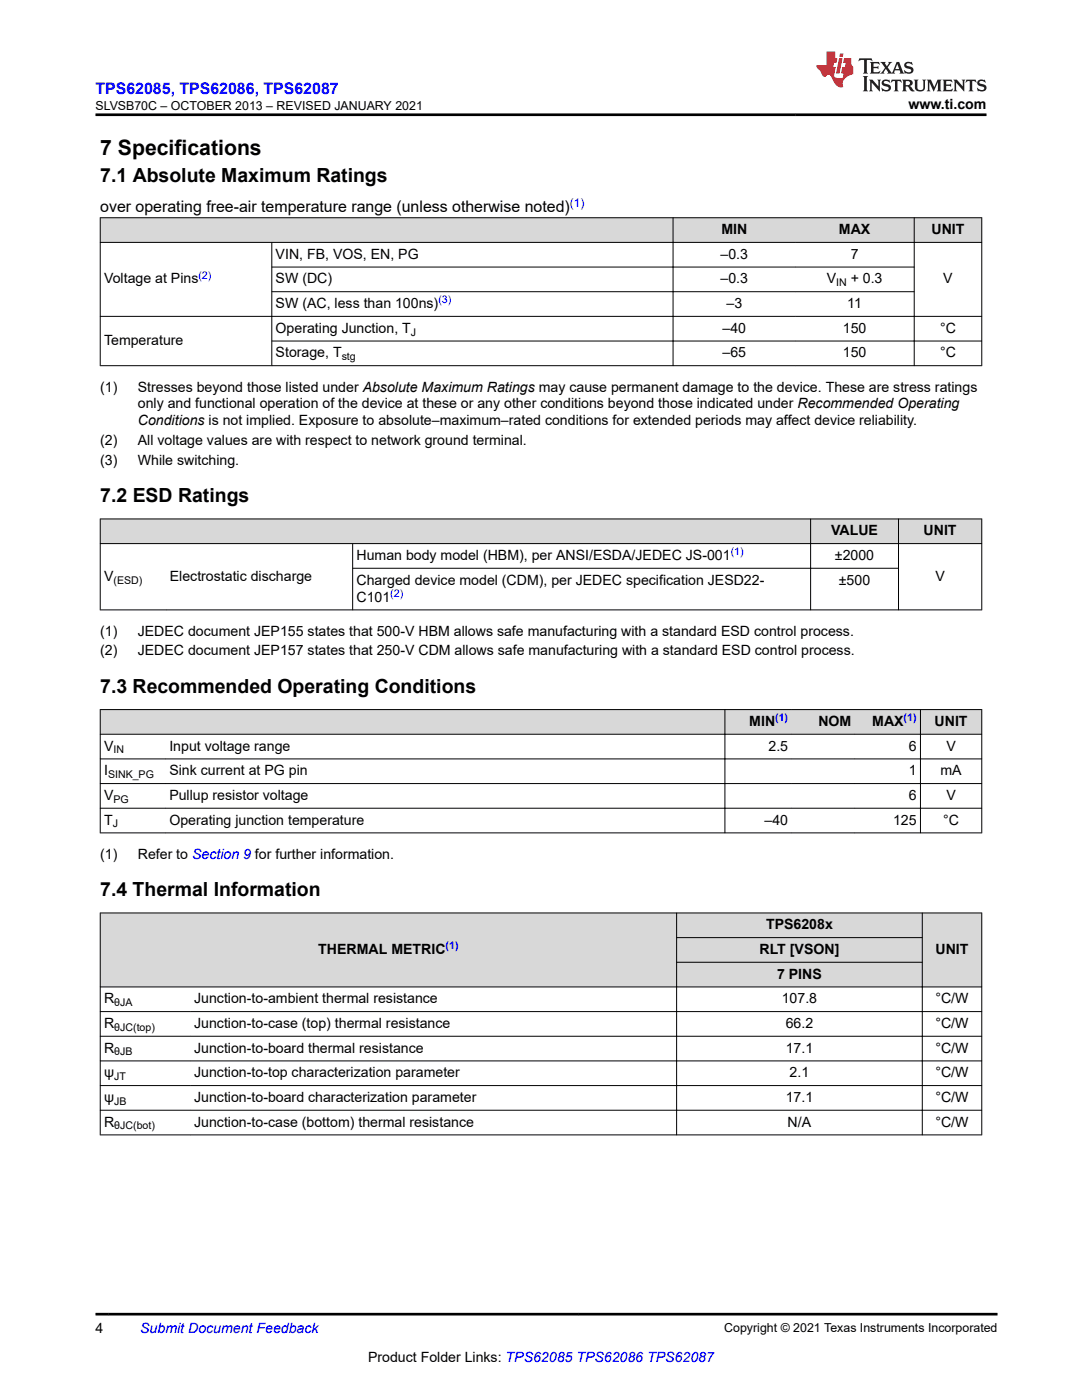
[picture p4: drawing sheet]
<svg xmlns="http://www.w3.org/2000/svg" width="216mm" height="279mm" viewBox="0 0 216 279" stroke-linecap="round" stroke-linejoin="round" font-family="sans-serif">
<defs><g id="words">
<text font-size="4.2" x="20" y="30.9">7 Specifications</text>
<g font-size="3.9">
<text x="20" y="36.3">7.1 Absolute Maximum Ratings</text>
<text x="20" y="100.2">7.2 ESD Ratings</text>
<text x="20" y="138.3">7.3 Recommended Operating Conditions</text>
<text x="20" y="178.9">7.4 Thermal Information</text>
</g>
<text font-size="3.2" fill="#00f" x="19.1" y="18.7">TPS62085, TPS62086, TPS62087</text>
<text font-size="3.2" x="20" y="42.4">over operating free-air temperature range (unless otherwise noted)</text>
<g font-size="2.8">
<text x="181.3" y="21.8">www.ti.com</text>
<text x="143.9" y="46.7">MIN</text>
<text x="167.4" y="46.7">MAX</text>
<text x="185.9" y="46.7">UNIT</text>
<text x="55" y="51.6">VIN, FB, VOS, EN, PG</text>
<text x="143.8" y="51.6">–0.3</text>
<text x="169.7" y="51.6">7</text>
<text x="20.8" y="56.6">Voltage at Pins</text>
<text x="55" y="56.6">SW (DC)</text>
<text x="143.8" y="56.6">–0.3</text>
<text x="165" y="56.6">V</text>
<text x="169.7" y="56.6">+ 0.3</text>
<text x="188.2" y="56.6">V</text>
<text x="55" y="61.5">SW (AC, less than 100ns)</text>
<text x="145" y="61.5">–3</text>
<text x="169.1" y="61.5">11</text>
<text x="20.8" y="68.9">Temperature</text>
<text x="55" y="71.3">Storage, T</text>
<text x="55" y="66.4">Operating Junction, T</text>
<text x="144.2" y="66.4">–40</text>
<text x="144.2" y="71.3">–65</text>
<text x="168.2" y="71.3">150</text>
<text x="168.2" y="66.4">150</text>
<text x="187.6" y="66.4">°C</text>
<text x="187.6" y="71.3">°C</text>
<text x="20" y="78.1">(1)</text>
<text x="27.5" y="78.1">Stresses beyond those listed under Absolute Maximum Ratings may cause permanent damage to the device. These are stress ratings</text>
<text x="27.5" y="81.5">only and functional operation of the device at these or any other conditions beyond those indicated under Recommended Operating</text>
<text x="20" y="88.8">(2)</text>
<text x="27.5" y="88.8">All voltage values are with respect to network ground terminal.</text>
<text x="27.5" y="84.9">Conditions is not implied. Exposure to absolute–maximum–rated conditions for extended periods may affect device reliability.</text>
<text x="20" y="92.7">(3)</text>
<text x="27.5" y="92.7">While switching.</text>
<text x="165.8" y="106.8">VALUE</text>
<text x="184.3" y="106.8">UNIT</text>
<text x="71.1" y="111.8">Human body model (HBM), per ANSI/ESDA/JEDEC JS-001</text>
<text x="166.6" y="111.8">±2000</text>
<text x="20.8" y="115.9">V</text>
<text x="33.9" y="115.9">Electrostatic discharge</text>
<text x="71.1" y="116.7">Charged device model (CDM), per JEDEC specification JESD22-</text>
<text x="167.4" y="116.7">±500</text>
<text x="186.7" y="115.9">V</text>
<text x="71.1" y="120.1">C101</text>
<text x="20" y="126.9">(1)</text>
<text x="20" y="130.8">(2)</text>
<text x="27.5" y="126.9">JEDEC document JEP155 states that 500-V HBM allows safe manufacturing with a standard ESD control process.</text>
<text x="27.5" y="130.8">JEDEC document JEP157 states that 250-V CDM allows safe manufacturing with a standard ESD control process.</text>
<text x="20.8" y="149.8">V</text>
<text x="33.8" y="149.8">Input voltage range</text>
<text x="149.5" y="144.9">MIN</text>
<text x="153.4" y="149.8">2.5</text>
<text x="163.3" y="144.9">NOM</text>
<text x="174" y="144.9">MAX</text>
<text x="181.3" y="149.8">6</text>
<text x="186.5" y="144.9">UNIT</text>
<text x="188.8" y="149.8">V</text>
<text x="20.8" y="154.7">I</text>
<text x="33.8" y="154.7">Sink current at PG pin</text>
<text x="181.3" y="154.7">1</text>
<text x="187.7" y="154.7">mA</text>
<text x="20.8" y="159.7">V</text>
<text x="33.8" y="159.7">Pullup resistor voltage</text>
<text x="181.3" y="159.7">6</text>
<text x="188.8" y="159.7">V</text>
<text x="20.8" y="164.6">T</text>
<text x="33.8" y="164.6">Operating junction temperature</text>
<text x="152.6" y="164.6">–40</text>
<text x="178.2" y="164.6">125</text>
<text x="188.2" y="164.6">°C</text>
<text x="20" y="171.4">(1)</text>
<text x="27.5" y="171.4">Refer to Section 9 for further information.</text>
<text x="152.9" y="185.5">TPS6208x</text>
<text x="63.5" y="190.4">THERMAL METRIC</text>
<text x="151.6" y="190.4">RLT [VSON]</text>
<text x="186.7" y="190.4">UNIT</text>
<text x="155.1" y="195.3">7 PINS</text>
<text x="20.8" y="200.2">R</text>
<text x="38.7" y="200.2">Junction-to-ambient thermal resistance</text>
<text x="156" y="200.2">107.8</text>
<text x="186.7" y="200.2">°C/W</text>
<text x="20.8" y="205.2">R</text>
<text x="38.7" y="205.2">Junction-to-case (top) thermal resistance</text>
<text x="156.8" y="205.2">66.2</text>
<text x="186.7" y="205.2">°C/W</text>
<text x="20.8" y="210.1">R</text>
<text x="20.8" y="215">ψ</text>
<text x="38.7" y="210.1">Junction-to-board thermal resistance</text>
<text x="38.7" y="215">Junction-to-top characterization parameter</text>
<text x="156.8" y="210.1">17.1</text>
<text x="157.6" y="215">2.1</text>
<text x="186.7" y="210.1">°C/W</text>
<text x="186.7" y="215">°C/W</text>
<text x="20.8" y="219.9">ψ</text>
<text x="38.7" y="219.9">Junction-to-board characterization parameter</text>
<text x="156.8" y="219.9">17.1</text>
<text x="186.7" y="219.9">°C/W</text>
<text x="20.8" y="224.8">R</text>
<text x="38.7" y="224.8">Junction-to-case (bottom) thermal resistance</text>
<text x="157.2" y="224.8">N/A</text>
<text x="186.7" y="224.8">°C/W</text>
<text x="19" y="266.1">4</text>
<text x="73.4" y="271.7">Product Folder Links: TPS62085 TPS62086 TPS62087</text>
</g>
<text font-size="2.8" fill="#00f" x="28" y="266.1">Submit Document Feedback</text>
<g font-size="2.5">
<text x="19" y="21.9">SLVSB70C – OCTOBER 2013 – REVISED JANUARY 2021</text>
<text x="144.5" y="265.8">Copyright © 2021 Texas Instruments Incorporated</text>
</g>
<text font-size="2.4" fill="#00f" x="113.7" y="41.3">(1)</text>
<g font-size="2.1" fill="#00f">
<text x="39.6" y="55.6">(2)</text>
<text x="87.5" y="60.6">(3)</text>
<text x="145.8" y="110.8">(1)</text>
<text x="77.9" y="119.1">(2)</text>
<text x="154.7" y="143.9">(1)</text>
<text x="180.3" y="143.9">(1)</text>
<text x="88.9" y="189.5">(1)</text>
</g>
<g font-size="2.1">
<text x="166.8" y="57.1">IN</text>
<text x="68.2" y="71.9">stg</text>
<text x="82" y="67">J</text>
<text x="22.6" y="116.5">(ESD)</text>
<text x="21.6" y="155.3">SINK_PG</text>
<text x="22.6" y="150.4">IN</text>
<text x="22.7" y="160.2">PG</text>
<text x="22.5" y="165.1">J</text>
<text x="22.8" y="200.8">θJA</text>
<text x="22.8" y="205.7">θJC(top)</text>
<text x="22.8" y="215.6">JT</text>
<text x="22.8" y="210.6">θJB</text>
<text x="22.8" y="220.5">JB</text>
<text x="22.8" y="225.4">θJC(bot)</text>
</g>
</g></defs>
<g fill="#d8d8d8">
<path d="M20 43.5h175.9v4.9h-175.9z" fill-rule="evenodd"/>
<path d="M20.1 43.5h114.1v4.8h-114.1z" fill-rule="evenodd"/>
<path d="M134.4 43.5h24.3v4.8h-24.3z" fill-rule="evenodd"/>
<path d="M158.7 43.5h23.7v4.8h-23.7z" fill-rule="evenodd"/>
<path d="M182.5 43.5h13.3v4.8h-13.3z" fill-rule="evenodd"/>
</g>
<path d="M19.9 43.5h176.1M19.9 48.4h176.1M20 43.4v29.6M54.2 53.3h128.3M54.2 58.2h128.3M54.2 48.3v24.7M134.3 43.4v29.6M182.4 43.4v29.6M195.9 43.4v29.6M19.9 63.1h176.1M19.9 73h176.1M54.2 68.1h141.8" fill="none" stroke="#000" stroke-width=".2"/>
<g fill="#d8d8d8">
<path d="M20 103.6h175.9v4.9h-175.9z" fill-rule="evenodd"/>
<path d="M20.1 103.6h141.6v4.8h-141.6z" fill-rule="evenodd"/>
<path d="M161.8 103.6h17.4v4.8h-17.4z" fill-rule="evenodd"/>
<path d="M179.3 103.6h16.5v4.8h-16.5z" fill-rule="evenodd"/>
</g>
<path d="M19.9 103.6h176.1M19.9 108.5h176.1M20 103.5v18.3M70.3 113.4h109M70.4 108.4v13.4M161.7 103.5v18.3M179.3 103.5v18.3M195.9 103.5v18.3M19.9 121.7h176.1" fill="none" stroke="#000" stroke-width=".2"/>
<g fill="#d8d8d8">
<path d="M20 141.6h175.9v4.9h-175.9z" fill-rule="evenodd"/>
<path d="M20.1 141.7h124.5v4.8h-124.5z" fill-rule="evenodd"/>
<path d="M144.7 141.7h13.3v4.8h-13.3z" fill-rule="evenodd"/>
<path d="M158 141.7h12.6v4.8h-12.6z" fill-rule="evenodd"/>
<path d="M170.6 141.7h13v4.8h-13z" fill-rule="evenodd"/>
<path d="M183.7 141.7h12.1v4.8h-12.1z" fill-rule="evenodd"/>
</g>
<path d="M19.9 141.6h176.1M19.9 146.5h176.1M19.9 151.5h176.1M19.9 156.4h176.1M20 141.6v24.7M144.6 141.6v24.7M183.7 141.6v24.7M195.9 141.6v24.7M19.9 161.3h176.1M19.9 166.2h176.1" fill="none" stroke="#000" stroke-width=".2"/>
<g fill="#d8d8d8">
<path d="M20 182.2h175.9v4.9h-175.9z" fill-rule="evenodd"/>
<path d="M20 187.1h175.9v4.9h-175.9z" fill-rule="evenodd"/>
<path d="M20 192h175.9v5h-175.9z" fill-rule="evenodd"/>
<path d="M20.1 182.3h114.8v14.6h-114.8z" fill-rule="evenodd"/>
<path d="M135.1 182.3h48.9v4.8h-48.9z" fill-rule="evenodd"/>
<path d="M184.1 182.3h11.7v14.6h-11.7z" fill-rule="evenodd"/>
<path d="M135.1 187.2h48.9v4.8h-48.9z" fill-rule="evenodd"/>
<path d="M135.1 192.1h48.9v4.8h-48.9z" fill-rule="evenodd"/>
</g>
<g fill="none" stroke="#000" stroke-width=".2">
<path d="M19.9 182.2h176.1M19.9 197h176.1M20 182.1v44.5M134.9 187.1h49.2M134.9 192h49.2M135 182.1v44.5M184 182.1v44.5M195.9 182.1v44.5M19.9 201.9h176.1M19.9 206.8h176.1M19.9 211.7h176.1M19.9 216.6h176.1"/>
<path d="M19.9 221.6h176.1M19.9 226.5h176.1"/>
</g>
<path d="M171.5 11.6l-.2 .6 .5-.2h.6v.1v2.2l-.2 .4h1l-.2-.4v-2.2v-.1h.5l.6 .2-.2-.6zM173.6 12.4l.2 .3v1.6l-.2 .4h1.9l.1-.6a1.08 1.08 0 0 1-1.3 .2v-.7h.6l.4 .2v-.7l-.4 .2h-.6v-.5l.2-.2a1 1 0 0 1 1 .3l-.1-.5zM175.7 12.4l.9 1.1-1 1.2h.9l-.2-.2 .5-.8 .4 .8-.2 .2h1.6l-.2-.2 .2-.5h.9l.1 .5-.1 .2h.9l-.2-.4-.8-1.9h-.5l-.9 2.1-.9-1.1 .9-1h-.8l.2 .2-.4 .6-.4-.6 .2-.2zM179 12.8l.4 1h-.7zM180.7 12.5a.65 .65 0 0 0-.2 .7 .65 .65 0 0 0 .6 .5l.6 .1 .1 .3a.79 .79 0 0 1-.7 .4 .79 .79 0 0 1-.7-.5l.1 .7 .2-.1a.93 .93 0 0 0 1.1 0 .93 .93 0 0 0 .4-.9 1.46 1.46 0 0 0-1.2-.6l-.1-.3a1.09 1.09 0 0 1 1.2 .2l-.2-.6-.1 .1-.5-.2zM172.2 15.2l.2 .4v2.2l-.2 .4h1l-.2-.4v-2.2l.2-.4zM173.4 15.9l.2 .4v1.5l-.2 .4h.8l-.3-.4 .1-1.3 1.6 1.8v-2l.2-.4h-.7l.1 .2 .1 1.1-1.2-1.3zM176.2 16a.65 .65 0 0 0-.2 .8 .65 .65 0 0 0 .6 .4l.6 .2 .1 .2a.79 .79 0 0 1-.7 .4 .79 .79 0 0 1-.7-.5l.1 .7 .2-.1a.93 .93 0 0 0 1.1 .1 .93 .93 0 0 0 .4-1 1.46 1.46 0 0 0-1.2-.5l-.1-.4a1.09 1.09 0 0 1 1.2 .2l-.1-.6-.2 .1-.5-.1zM177.9 15.9l-.1 .6a.63 .63 0 0 1 .8-.3v1.6l-.3 .4h1l-.2-.4v-1.6a.66 .66 0 0 1 .8 .3l-.1-.6zM180 15.9l.2 .4v1.5l-.2 .4h1l-.2-.2-.1-.7h.5l.1 .2a.79 .79 0 0 0 1.2 .6l-1-.9a.61 .61 0 0 0 .6-.6 .61 .61 0 0 0-.5-.7zM180.8 16.2h.1a.47 .47 0 0 1 .5 .1 .47 .47 0 0 1 .1 .5l-.1 .1-.7 .1zM182.3 15.9l.2 .2a2.27 2.27 0 0 0 .4 2 1.04 1.04 0 0 0 1.7-.7v-1.3l.2-.2h-.8l.2 .4v1.1a.6 .6 0 0 1-.6 .6 .6 .6 0 0 1-.6-.6v-1.1l.3-.4zM184.9 15.9l.2 .4v1.5l-.2 .4h.8l-.3-.4v-1.4l.9 1.9 .9-1.9v1.4l-.3 .4h1l-.2-.4v-1.5l.2-.4h-.8l-.7 1.5-.6-1.5zM188.1 15.9l.2 .4v1.5l-.2 .4h1.9l.1-.6a1.09 1.09 0 0 1-1.3 .2v-.7h.6l.4 .2v-.6l-.4 .2h-.6v-.6l.2-.1a1.01 1.01 0 0 1 1 .3l-.1-.6zM190.2 15.9l.3 .4v1.5l-.3 .4h.8l-.2-.4v-1.3l1.6 1.8v-2l.2-.4h-.7l.2 .2v1.1l-1.2-1.3zM192.8 15.9l-.1 .6a.63 .63 0 0 1 .8-.3v1.6l-.3 .4h1l-.2-.4v-1.6a.66 .66 0 0 1 .8 .3l-.1-.6zM195.2 16a.65 .65 0 0 0-.2 .8 .65 .65 0 0 0 .6 .4l.6 .2 .2 .2a.79 .79 0 0 1-.7 .4 .79 .79 0 0 1-.7-.5l.1 .7 .2-.1a.93 .93 0 0 0 1 .1 .93 .93 0 0 0 .5-1 1.46 1.46 0 0 0-1.3-.5v-.4a1.09 1.09 0 0 1 1.2 .2l-.2-.6-.2 .1-.5-.1z" fill="#231f20"/>
<path d="M164.9 10.3v2.7h-2l.1 .4 .8 1a.95 .95 0 0 0 1 .9 .59 .59 0 0 1 .5-.4 .59 .59 0 0 1 .5 .3l.4 .8a1.59 1.59 0 0 0 2.1 1.4 1.61 1.61 0 0 1 1-2.3l1-.3-.1-1.5a1.59 1.59 0 0 1-.3-1.7h-1.5l-.2 .9h.6l-.2 .9h-.5l-.2 .9v.3l.4 .1-.1 .9h-.7a.73 .73 0 0 1-1-.7l.3-1.5h-.5l.1-.9h.5l.2-.9h-.5v-1.3zM167.4 11.6l-.6 3.1h.7l.6-3.1zM167.6 10.7l-.1 .6h.7l.1-.6z" fill="#ed1c24"/>
<path d="M19 22.9h177.8M19 262.3h180" fill="none" stroke="#000" stroke-width=".53"/>
<use href="#words"/>
</svg>
